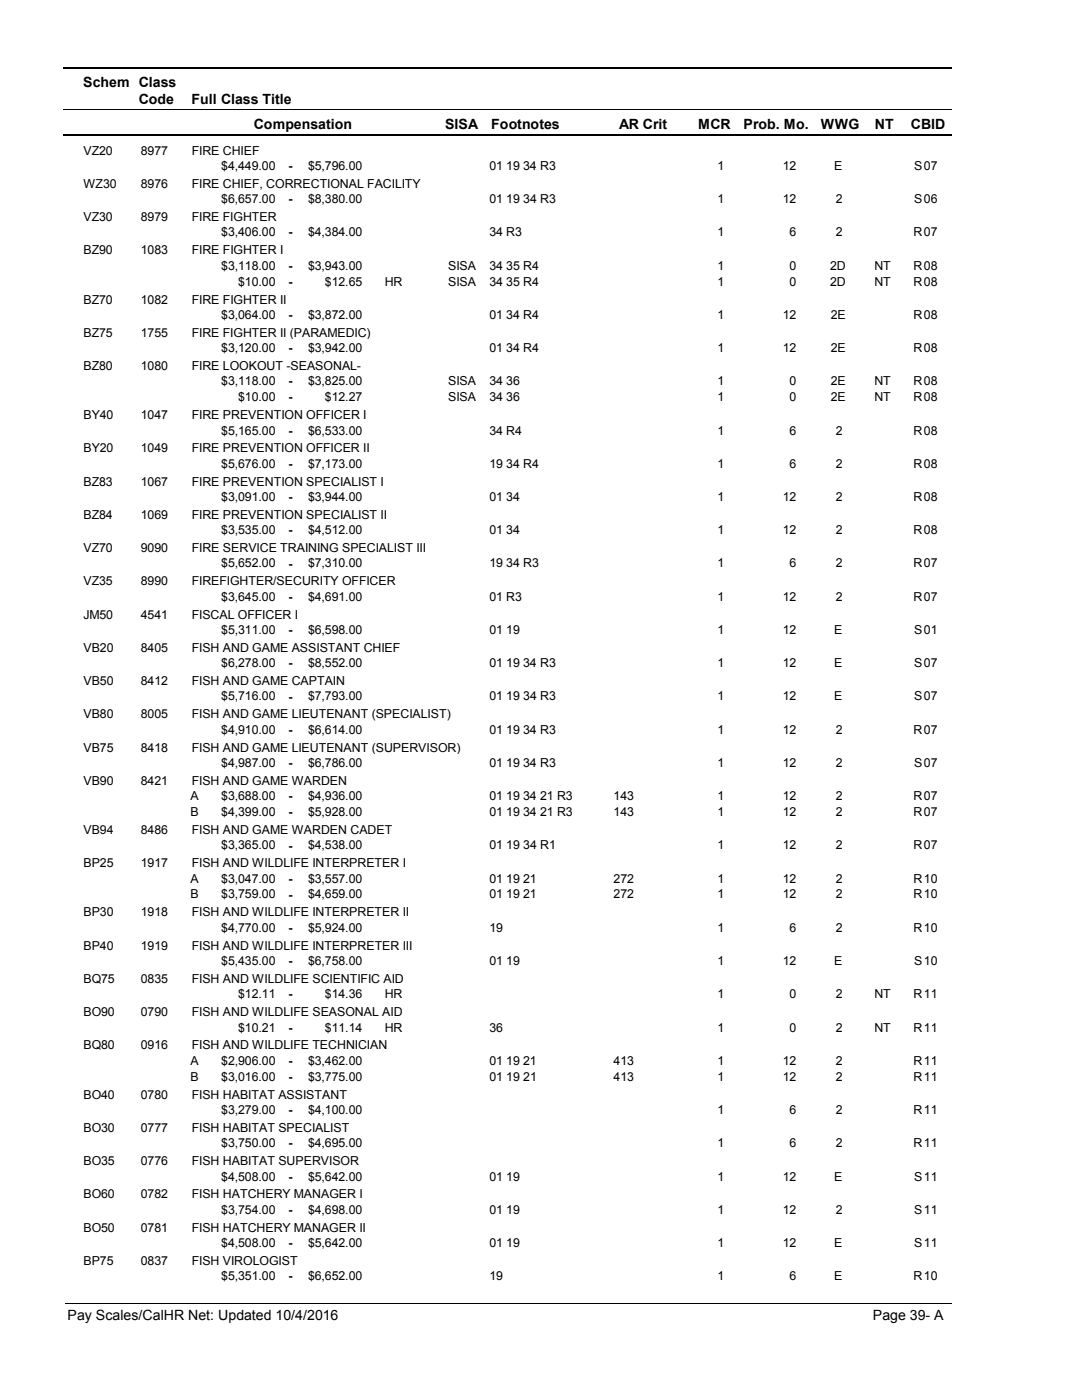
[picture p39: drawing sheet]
<svg xmlns="http://www.w3.org/2000/svg" width="216mm" height="279mm" viewBox="0 0 216 279" stroke-linecap="round" stroke-linejoin="round" font-family="sans-serif">
<defs><g id="words">
<g font-size="2.8">
<text x="16.6" y="17.3">Schem Class</text>
<text x="27.7" y="20.7">Code</text>
<text x="38.2" y="20.7">Full Class Title</text>
<text x="50.6" y="25.7">Compensation</text>
<text x="88.7" y="25.7">SISA</text>
<text x="98" y="25.7">Footnotes</text>
<text x="123.5" y="25.7">AR Crit</text>
<text x="139.2" y="25.7">MCR</text>
<text x="148.3" y="25.7">Prob. Mo.</text>
<text x="163.7" y="25.7">WWG</text>
<text x="174.5" y="25.7">NT</text>
<text x="181.6" y="25.7">CBID</text>
<text x="13.5" y="263.5">Pay Scales/CalHR Net: Updated 10/4/2016</text>
<text x="174.1" y="263.5">Page 39- A</text>
</g>
<g font-size="2.5">
<text x="16.6" y="30.8">VZ20</text>
<text x="28.1" y="30.8">8977</text>
<text x="38.2" y="30.8">FIRE CHIEF</text>
<text x="44.1" y="33.9">$4,449.00</text>
<text x="57.5" y="33.9">-</text>
<text x="61.4" y="33.9">$5,796.00</text>
<text x="97.6" y="33.9">01 19 34 R3</text>
<text x="143.1" y="33.9">1</text>
<text x="156.1" y="33.9">12</text>
<text x="166.3" y="33.9">E</text>
<text x="182.3" y="33.9">S</text>
<text x="184.2" y="33.9">07</text>
<text x="16.6" y="37.5">WZ30</text>
<text x="28.1" y="37.5">8976</text>
<text x="38.2" y="37.5">FIRE CHIEF, CORRECTIONAL FACILITY</text>
<text x="44.1" y="40.6">$6,657.00</text>
<text x="57.5" y="40.6">-</text>
<text x="61.4" y="40.6">$8,380.00</text>
<text x="97.6" y="40.6">01 19 34 R3</text>
<text x="143.1" y="40.6">1</text>
<text x="156.1" y="40.6">12</text>
<text x="166.6" y="40.6">2</text>
<text x="182.3" y="40.6">S</text>
<text x="184.2" y="40.6">06</text>
<text x="16.6" y="44.1">VZ30</text>
<text x="28.1" y="44.1">8979</text>
<text x="38.2" y="44.1">FIRE FIGHTER</text>
<text x="44.1" y="47.2">$3,406.00</text>
<text x="57.5" y="47.2">-</text>
<text x="61.4" y="47.2">$4,384.00</text>
<text x="97.6" y="47.2">34 R3</text>
<text x="143.1" y="47.2">1</text>
<text x="157.5" y="47.2">6</text>
<text x="166.6" y="47.2">2</text>
<text x="182.2" y="47.2">R</text>
<text x="184.2" y="47.2">07</text>
<text x="16.6" y="50.7">BZ90</text>
<text x="28.1" y="50.7">1083</text>
<text x="38.2" y="50.7">FIRE FIGHTER I</text>
<text x="44.1" y="53.8">$3,118.00</text>
<text x="57.5" y="53.9">-</text>
<text x="61.4" y="53.8">$3,943.00</text>
<text x="89.4" y="53.8">SISA</text>
<text x="97.6" y="53.8">34 35 R4</text>
<text x="143.1" y="53.8">1</text>
<text x="157.5" y="53.8">0</text>
<text x="165.5" y="53.8">2D</text>
<text x="174.4" y="53.8">NT</text>
<text x="182.2" y="53.8">R</text>
<text x="184.2" y="53.8">08</text>
<text x="47.5" y="57">$10.00</text>
<text x="57.5" y="57">-</text>
<text x="64.8" y="57">$12.65</text>
<text x="76.7" y="57">HR</text>
<text x="89.4" y="57">SISA</text>
<text x="97.6" y="57">34 35 R4</text>
<text x="143.1" y="57">1</text>
<text x="157.5" y="57">0</text>
<text x="165.5" y="57">2D</text>
<text x="174.4" y="57">NT</text>
<text x="182.2" y="57">R</text>
<text x="184.2" y="57">08</text>
<text x="16.6" y="60.6">BZ70</text>
<text x="28.1" y="60.6">1082</text>
<text x="38.2" y="60.6">FIRE FIGHTER II</text>
<text x="44.1" y="63.6">$3,064.00</text>
<text x="57.5" y="63.7">-</text>
<text x="61.4" y="63.6">$3,872.00</text>
<text x="97.6" y="63.6">01 34 R4</text>
<text x="143.1" y="63.6">1</text>
<text x="156.1" y="63.6">12</text>
<text x="165.7" y="63.6">2E</text>
<text x="182.2" y="63.6">R</text>
<text x="184.2" y="63.6">08</text>
<text x="16.6" y="67.2">BZ75</text>
<text x="28.1" y="67.2">1755</text>
<text x="38.2" y="67.2">FIRE FIGHTER II (PARAMEDIC)</text>
<text x="44.1" y="70.2">$3,120.00</text>
<text x="57.5" y="70.3">-</text>
<text x="61.4" y="70.2">$3,942.00</text>
<text x="97.6" y="70.2">01 34 R4</text>
<text x="143.1" y="70.2">1</text>
<text x="156.1" y="70.2">12</text>
<text x="165.7" y="70.2">2E</text>
<text x="182.2" y="70.2">R</text>
<text x="184.2" y="70.2">08</text>
<text x="16.6" y="73.8">BZ80</text>
<text x="28.1" y="73.8">1080</text>
<text x="38.2" y="73.8">FIRE LOOKOUT -SEASONAL-</text>
<text x="44.1" y="76.9">$3,118.00</text>
<text x="57.5" y="76.9">-</text>
<text x="61.4" y="76.9">$3,825.00</text>
<text x="89.4" y="76.9">SISA</text>
<text x="97.6" y="76.9">34 36</text>
<text x="143.1" y="76.9">1</text>
<text x="157.5" y="76.9">0</text>
<text x="165.7" y="76.9">2E</text>
<text x="174.4" y="76.9">NT</text>
<text x="182.2" y="76.9">R</text>
<text x="184.2" y="76.9">08</text>
<text x="16.6" y="83.7">BY40</text>
<text x="28.1" y="83.7">1047</text>
<text x="38.2" y="83.7">FIRE PREVENTION OFFICER I</text>
<text x="47.5" y="80.1">$10.00</text>
<text x="57.5" y="80.1">-</text>
<text x="64.8" y="80.1">$12.27</text>
<text x="89.4" y="80.1">SISA</text>
<text x="97.6" y="80.1">34 36</text>
<text x="143.1" y="80.1">1</text>
<text x="157.5" y="80.1">0</text>
<text x="165.7" y="80.1">2E</text>
<text x="174.4" y="80.1">NT</text>
<text x="182.2" y="80.1">R</text>
<text x="184.2" y="80.1">08</text>
<text x="44.1" y="86.7">$5,165.00</text>
<text x="57.5" y="86.8">-</text>
<text x="61.4" y="86.7">$6,533.00</text>
<text x="97.6" y="86.7">34 R4</text>
<text x="143.1" y="86.7">1</text>
<text x="157.5" y="86.7">6</text>
<text x="166.6" y="86.7">2</text>
<text x="182.2" y="86.7">R</text>
<text x="184.2" y="86.7">08</text>
<text x="16.6" y="90.3">BY20</text>
<text x="28.1" y="90.3">1049</text>
<text x="38.2" y="90.3">FIRE PREVENTION OFFICER II</text>
<text x="44.1" y="93.3">$5,676.00</text>
<text x="57.5" y="93.4">-</text>
<text x="61.4" y="93.3">$7,173.00</text>
<text x="97.6" y="93.3">19 34 R4</text>
<text x="143.1" y="93.3">1</text>
<text x="157.5" y="93.3">6</text>
<text x="166.6" y="93.3">2</text>
<text x="182.2" y="93.3">R</text>
<text x="184.2" y="93.3">08</text>
<text x="16.6" y="96.9">BZ83</text>
<text x="28.1" y="96.9">1067</text>
<text x="38.2" y="96.9">FIRE PREVENTION SPECIALIST I</text>
<text x="44.1" y="100">$3,091.00</text>
<text x="57.5" y="100">-</text>
<text x="61.4" y="100">$3,944.00</text>
<text x="97.6" y="100">01 34</text>
<text x="143.1" y="100">1</text>
<text x="156.1" y="100">12</text>
<text x="166.6" y="100">2</text>
<text x="182.2" y="100">R</text>
<text x="184.2" y="100">08</text>
<text x="16.6" y="103.6">BZ84</text>
<text x="28.1" y="103.6">1069</text>
<text x="38.2" y="103.6">FIRE PREVENTION SPECIALIST II</text>
<text x="44.1" y="106.6">$3,535.00</text>
<text x="57.5" y="106.7">-</text>
<text x="61.4" y="106.6">$4,512.00</text>
<text x="97.6" y="106.6">01 34</text>
<text x="143.1" y="106.6">1</text>
<text x="156.1" y="106.6">12</text>
<text x="166.6" y="106.6">2</text>
<text x="182.2" y="106.6">R</text>
<text x="184.2" y="106.6">08</text>
<text x="16.6" y="110.2">VZ70</text>
<text x="28.1" y="110.2">9090</text>
<text x="38.2" y="110.2">FIRE SERVICE TRAINING SPECIALIST III</text>
<text x="44.1" y="113.2">$5,652.00</text>
<text x="57.5" y="113.3">-</text>
<text x="61.4" y="113.2">$7,310.00</text>
<text x="97.6" y="113.2">19 34 R3</text>
<text x="143.1" y="113.2">1</text>
<text x="157.5" y="113.2">6</text>
<text x="166.6" y="113.2">2</text>
<text x="182.2" y="113.2">R</text>
<text x="184.2" y="113.2">07</text>
<text x="16.6" y="116.8">VZ35</text>
<text x="28.1" y="116.8">8990</text>
<text x="38.2" y="116.8">FIREFIGHTER/SECURITY OFFICER</text>
<text x="44.1" y="119.9">$3,645.00</text>
<text x="57.5" y="119.9">-</text>
<text x="61.4" y="119.9">$4,691.00</text>
<text x="97.6" y="119.9">01 R3</text>
<text x="143.1" y="119.9">1</text>
<text x="156.1" y="119.9">12</text>
<text x="166.6" y="119.9">2</text>
<text x="182.2" y="119.9">R</text>
<text x="184.2" y="119.9">07</text>
<text x="16.6" y="123.5">JM50</text>
<text x="28.1" y="123.5">4541</text>
<text x="38.2" y="123.5">FISCAL OFFICER I</text>
<text x="16.6" y="130.1">VB20</text>
<text x="28.1" y="130.1">8405</text>
<text x="38.2" y="130.1">FISH AND GAME ASSISTANT CHIEF</text>
<text x="44.1" y="126.5">$5,311.00</text>
<text x="57.5" y="126.6">-</text>
<text x="61.4" y="126.5">$6,598.00</text>
<text x="97.6" y="126.5">01 19</text>
<text x="143.1" y="126.5">1</text>
<text x="156.1" y="126.5">12</text>
<text x="166.3" y="126.5">E</text>
<text x="182.3" y="126.5">S</text>
<text x="184.2" y="126.5">01</text>
<text x="16.6" y="136.7">VB50</text>
<text x="28.1" y="136.7">8412</text>
<text x="38.2" y="136.7">FISH AND GAME CAPTAIN</text>
<text x="44.1" y="133.2">$6,278.00</text>
<text x="57.5" y="133.2">-</text>
<text x="61.4" y="133.2">$8,552.00</text>
<text x="97.6" y="133.2">01 19 34 R3</text>
<text x="143.1" y="133.2">1</text>
<text x="156.1" y="133.2">12</text>
<text x="166.3" y="133.2">E</text>
<text x="182.3" y="133.2">S</text>
<text x="184.2" y="133.2">07</text>
<text x="16.6" y="143.4">VB80</text>
<text x="28.1" y="143.4">8005</text>
<text x="38.2" y="143.4">FISH AND GAME LIEUTENANT (SPECIALIST)</text>
<text x="44.1" y="139.8">$5,716.00</text>
<text x="57.5" y="139.8">-</text>
<text x="61.4" y="139.8">$7,793.00</text>
<text x="97.6" y="139.8">01 19 34 R3</text>
<text x="143.1" y="139.8">1</text>
<text x="156.1" y="139.8">12</text>
<text x="166.3" y="139.8">E</text>
<text x="182.3" y="139.8">S</text>
<text x="184.2" y="139.8">07</text>
<text x="44.1" y="146.4">$4,910.00</text>
<text x="57.5" y="146.5">-</text>
<text x="61.4" y="146.4">$6,614.00</text>
<text x="97.6" y="146.4">01 19 34 R3</text>
<text x="143.1" y="146.4">1</text>
<text x="156.1" y="146.4">12</text>
<text x="166.6" y="146.4">2</text>
<text x="182.2" y="146.4">R</text>
<text x="184.2" y="146.4">07</text>
<text x="16.6" y="150">VB75</text>
<text x="28.1" y="150">8418</text>
<text x="38.2" y="150">FISH AND GAME LIEUTENANT (SUPERVISOR)</text>
<text x="44.1" y="153.1">$4,987.00</text>
<text x="57.5" y="153.1">-</text>
<text x="61.4" y="153.1">$6,786.00</text>
<text x="97.6" y="153.1">01 19 34 R3</text>
<text x="143.1" y="153.1">1</text>
<text x="156.1" y="153.1">12</text>
<text x="166.6" y="153.1">2</text>
<text x="182.3" y="153.1">S</text>
<text x="184.2" y="153.1">07</text>
<text x="16.6" y="156.6">VB90</text>
<text x="28.1" y="156.6">8421</text>
<text x="38" y="159.7">A</text>
<text x="38.2" y="156.6">FISH AND GAME WARDEN</text>
<text x="44.1" y="159.7">$3,688.00</text>
<text x="57.5" y="159.7">-</text>
<text x="61.4" y="159.7">$4,936.00</text>
<text x="97.6" y="159.7">01 19 34 21 R3</text>
<text x="122.4" y="159.7">143</text>
<text x="143.1" y="159.7">1</text>
<text x="156.1" y="159.7">12</text>
<text x="166.6" y="159.7">2</text>
<text x="182.2" y="159.7">R</text>
<text x="184.2" y="159.7">07</text>
<text x="16.6" y="166.5">VB94</text>
<text x="28.1" y="166.5">8486</text>
<text x="38" y="162.9">B</text>
<text x="38.2" y="166.5">FISH AND GAME WARDEN CADET</text>
<text x="44.1" y="162.9">$4,399.00</text>
<text x="57.5" y="162.9">-</text>
<text x="61.4" y="162.9">$5,928.00</text>
<text x="97.6" y="162.9">01 19 34 21 R3</text>
<text x="122.4" y="162.9">143</text>
<text x="143.1" y="162.9">1</text>
<text x="156.1" y="162.9">12</text>
<text x="166.6" y="162.9">2</text>
<text x="182.2" y="162.9">R</text>
<text x="184.2" y="162.9">07</text>
<text x="16.6" y="173.1">BP25</text>
<text x="28.1" y="173.1">1917</text>
<text x="38.2" y="173.1">FISH AND WILDLIFE INTERPRETER I</text>
<text x="44.1" y="169.5">$3,365.00</text>
<text x="57.5" y="169.6">-</text>
<text x="61.4" y="169.5">$4,538.00</text>
<text x="97.6" y="169.5">01 19 34 R1</text>
<text x="143.1" y="169.5">1</text>
<text x="156.1" y="169.5">12</text>
<text x="166.6" y="169.5">2</text>
<text x="182.2" y="169.5">R</text>
<text x="184.2" y="169.5">07</text>
<text x="38" y="176.1">A</text>
<text x="38" y="179.3">B</text>
<text x="44.1" y="176.1">$3,047.00</text>
<text x="44.1" y="179.3">$3,759.00</text>
<text x="57.5" y="176.2">-</text>
<text x="57.5" y="179.4">-</text>
<text x="61.4" y="176.1">$3,557.00</text>
<text x="61.4" y="179.3">$4,659.00</text>
<text x="97.6" y="176.1">01 19 21</text>
<text x="97.6" y="179.3">01 19 21</text>
<text x="122.4" y="176.1">272</text>
<text x="122.4" y="179.3">272</text>
<text x="143.1" y="176.1">1</text>
<text x="143.1" y="179.3">1</text>
<text x="156.1" y="176.1">12</text>
<text x="156.1" y="179.3">12</text>
<text x="166.6" y="176.1">2</text>
<text x="166.6" y="179.3">2</text>
<text x="182.2" y="176.1">R</text>
<text x="182.2" y="179.3">R</text>
<text x="184.2" y="176.1">10</text>
<text x="184.2" y="179.3">10</text>
<text x="16.6" y="182.9">BP30</text>
<text x="28.1" y="182.9">1918</text>
<text x="38.2" y="182.9">FISH AND WILDLIFE INTERPRETER II</text>
<text x="44.1" y="186">$4,770.00</text>
<text x="61.4" y="186">$5,924.00</text>
<text x="97.6" y="186">19</text>
<text x="143.1" y="186">1</text>
<text x="157.5" y="186">6</text>
<text x="166.6" y="186">2</text>
<text x="182.2" y="186">R</text>
<text x="184.2" y="186">10</text>
<text x="16.6" y="189.6">BP40</text>
<text x="28.1" y="189.6">1919</text>
<text x="38.2" y="189.6">FISH AND WILDLIFE INTERPRETER III</text>
<text x="57.5" y="186">-</text>
<text x="16.6" y="196.2">BQ75</text>
<text x="28.1" y="196.2">0835</text>
<text x="38.2" y="196.2">FISH AND WILDLIFE SCIENTIFIC AID</text>
<text x="44.1" y="192.6">$5,435.00</text>
<text x="57.5" y="192.7">-</text>
<text x="61.4" y="192.6">$6,758.00</text>
<text x="97.6" y="192.6">01 19</text>
<text x="143.1" y="192.6">1</text>
<text x="156.1" y="192.6">12</text>
<text x="166.3" y="192.6">E</text>
<text x="182.3" y="192.6">S</text>
<text x="184.2" y="192.6">10</text>
<text x="16.6" y="202.8">BO90</text>
<text x="28.1" y="202.8">0790</text>
<text x="38.2" y="202.8">FISH AND WILDLIFE SEASONAL AID</text>
<text x="47.5" y="199.2">$12.11</text>
<text x="57.5" y="199.3">-</text>
<text x="64.8" y="199.2">$14.36</text>
<text x="76.7" y="199.2">HR</text>
<text x="143.1" y="199.2">1</text>
<text x="157.5" y="199.2">0</text>
<text x="166.6" y="199.2">2</text>
<text x="174.4" y="199.2">NT</text>
<text x="182.2" y="199.2">R</text>
<text x="184.2" y="199.2">11</text>
<text x="16.6" y="209.5">BQ80</text>
<text x="28.1" y="209.5">0916</text>
<text x="38.2" y="209.5">FISH AND WILDLIFE TECHNICIAN</text>
<text x="47.5" y="205.9">$10.21</text>
<text x="57.5" y="205.9">-</text>
<text x="64.8" y="205.9">$11.14</text>
<text x="76.7" y="205.9">HR</text>
<text x="97.6" y="205.9">36</text>
<text x="143.1" y="205.9">1</text>
<text x="157.5" y="205.9">0</text>
<text x="166.6" y="205.9">2</text>
<text x="174.4" y="205.9">NT</text>
<text x="182.2" y="205.9">R</text>
<text x="184.2" y="205.9">11</text>
<text x="38" y="212.5">A</text>
<text x="38" y="215.7">B</text>
<text x="44.1" y="212.5">$2,906.00</text>
<text x="44.1" y="215.7">$3,016.00</text>
<text x="57.5" y="212.6">-</text>
<text x="57.5" y="215.7">-</text>
<text x="61.4" y="212.5">$3,462.00</text>
<text x="61.4" y="215.7">$3,775.00</text>
<text x="97.6" y="212.5">01 19 21</text>
<text x="97.6" y="215.7">01 19 21</text>
<text x="122.4" y="212.5">413</text>
<text x="122.4" y="215.7">413</text>
<text x="143.1" y="212.5">1</text>
<text x="143.1" y="215.7">1</text>
<text x="156.1" y="212.5">12</text>
<text x="156.1" y="215.7">12</text>
<text x="166.6" y="212.5">2</text>
<text x="166.6" y="215.7">2</text>
<text x="182.2" y="212.5">R</text>
<text x="182.2" y="215.7">R</text>
<text x="184.2" y="212.5">11</text>
<text x="184.2" y="215.7">11</text>
<text x="16.6" y="219.3">BO40</text>
<text x="28.1" y="219.3">0780</text>
<text x="38.2" y="219.3">FISH HABITAT ASSISTANT</text>
<text x="16.6" y="225.9">BO30</text>
<text x="28.1" y="225.9">0777</text>
<text x="38.2" y="225.9">FISH HABITAT SPECIALIST</text>
<text x="44.1" y="222.3">$3,279.00</text>
<text x="57.5" y="222.4">-</text>
<text x="61.4" y="222.3">$4,100.00</text>
<text x="143.1" y="222.3">1</text>
<text x="157.5" y="222.3">6</text>
<text x="166.6" y="222.3">2</text>
<text x="182.2" y="222.3">R</text>
<text x="184.2" y="222.3">11</text>
<text x="16.6" y="232.6">BO35</text>
<text x="28.1" y="232.6">0776</text>
<text x="38.2" y="232.6">FISH HABITAT SUPERVISOR</text>
<text x="44.1" y="229">$3,750.00</text>
<text x="57.5" y="229">-</text>
<text x="61.4" y="229">$4,695.00</text>
<text x="143.1" y="229">1</text>
<text x="157.5" y="229">6</text>
<text x="166.6" y="229">2</text>
<text x="182.2" y="229">R</text>
<text x="184.2" y="229">11</text>
<text x="16.6" y="239.2">BO60</text>
<text x="28.1" y="239.2">0782</text>
<text x="38.2" y="239.2">FISH HATCHERY MANAGER I</text>
<text x="44.1" y="235.6">$4,508.00</text>
<text x="57.5" y="235.6">-</text>
<text x="61.4" y="235.6">$5,642.00</text>
<text x="97.6" y="235.6">01 19</text>
<text x="143.1" y="235.6">1</text>
<text x="156.1" y="235.6">12</text>
<text x="166.3" y="235.6">E</text>
<text x="182.3" y="235.6">S</text>
<text x="184.2" y="235.6">11</text>
<text x="16.6" y="245.8">BO50</text>
<text x="28.1" y="245.8">0781</text>
<text x="38.2" y="245.8">FISH HATCHERY MANAGER II</text>
<text x="44.1" y="242.2">$3,754.00</text>
<text x="57.5" y="242.3">-</text>
<text x="61.4" y="242.2">$4,698.00</text>
<text x="97.6" y="242.2">01 19</text>
<text x="143.1" y="242.2">1</text>
<text x="156.1" y="242.2">12</text>
<text x="166.6" y="242.2">2</text>
<text x="182.3" y="242.2">S</text>
<text x="184.2" y="242.2">11</text>
<text x="44.1" y="248.9">$4,508.00</text>
<text x="57.5" y="248.9">-</text>
<text x="61.4" y="248.9">$5,642.00</text>
<text x="97.6" y="248.9">01 19</text>
<text x="143.1" y="248.9">1</text>
<text x="156.1" y="248.9">12</text>
<text x="166.3" y="248.9">E</text>
<text x="182.3" y="248.9">S</text>
<text x="184.2" y="248.9">11</text>
<text x="16.6" y="252.5">BP75</text>
<text x="28.1" y="252.5">0837</text>
<text x="38.2" y="252.5">FISH VIROLOGIST</text>
<text x="44.1" y="255.5">$5,351.00</text>
<text x="57.5" y="255.6">-</text>
<text x="61.4" y="255.5">$6,652.00</text>
<text x="97.6" y="255.5">19</text>
<text x="143.1" y="255.5">1</text>
<text x="157.5" y="255.5">6</text>
<text x="166.3" y="255.5">E</text>
<text x="182.2" y="255.5">R</text>
<text x="184.2" y="255.5">10</text>
</g>
</g></defs>
<path d="M12.7 13.5h177.1" fill="none" stroke="#000" stroke-width=".36"/>
<path d="M12.7 21.9h177.1" fill="none" stroke="#000" stroke-width=".2"/>
<path d="M12.7 27h177.1" fill="none" stroke="#000" stroke-width=".35"/>
<g fill="#fff">
<path d="M40.4 31.3h16.2v3h-16.2z" fill-rule="evenodd"/>
<path d="M183.9 31.3h4.1v3h-4.1z" fill-rule="evenodd"/>
<path d="M40.4 37.9h16.2v3h-16.2z" fill-rule="evenodd"/>
<path d="M183.9 37.9h4.1v3h-4.1z" fill-rule="evenodd"/>
<path d="M40.4 44.6h16.2v2.9h-16.2z" fill-rule="evenodd"/>
<path d="M183.9 44.6h4.1v2.9h-4.1z" fill-rule="evenodd"/>
<path d="M40.4 51.2h16.2v3h-16.2z" fill-rule="evenodd"/>
<path d="M183.9 51.2h4.1v3h-4.1z" fill-rule="evenodd"/>
<path d="M40.4 54.4h16.2v3h-16.2z" fill-rule="evenodd"/>
<path d="M183.9 54.4h4.1v3h-4.1z" fill-rule="evenodd"/>
<path d="M40.4 61h16.2v3h-16.2z" fill-rule="evenodd"/>
<path d="M183.9 61h4.1v3h-4.1z" fill-rule="evenodd"/>
<path d="M40.4 67.6h16.2v3h-16.2z" fill-rule="evenodd"/>
<path d="M183.9 67.6h4.1v3h-4.1z" fill-rule="evenodd"/>
<path d="M40.4 74.3h16.2v3h-16.2z" fill-rule="evenodd"/>
<path d="M183.9 74.3h4.1v3h-4.1z" fill-rule="evenodd"/>
<path d="M40.4 77.5h16.2v2.9h-16.2z" fill-rule="evenodd"/>
<path d="M183.9 77.5h4.1v2.9h-4.1z" fill-rule="evenodd"/>
<path d="M40.4 84.1h16.2v3h-16.2z" fill-rule="evenodd"/>
<path d="M183.9 84.1h4.1v3h-4.1z" fill-rule="evenodd"/>
<path d="M40.4 90.7h16.2v3h-16.2z" fill-rule="evenodd"/>
<path d="M183.9 90.7h4.1v3h-4.1z" fill-rule="evenodd"/>
<path d="M40.4 97.4h16.2v3h-16.2z" fill-rule="evenodd"/>
<path d="M183.9 97.4h4.1v3h-4.1z" fill-rule="evenodd"/>
<path d="M40.4 104h16.2v3h-16.2z" fill-rule="evenodd"/>
<path d="M183.9 104h4.1v3h-4.1z" fill-rule="evenodd"/>
<path d="M40.4 110.6h16.2v3h-16.2z" fill-rule="evenodd"/>
<path d="M183.9 110.6h4.1v3h-4.1z" fill-rule="evenodd"/>
<path d="M40.4 117.3h16.2v3h-16.2z" fill-rule="evenodd"/>
<path d="M183.9 117.3h4.1v3h-4.1z" fill-rule="evenodd"/>
<path d="M40.4 123.9h16.2v3h-16.2z" fill-rule="evenodd"/>
<path d="M183.9 123.9h4.1v3h-4.1z" fill-rule="evenodd"/>
<path d="M40.4 130.5h16.2v3h-16.2z" fill-rule="evenodd"/>
<path d="M183.9 130.5h4.1v3h-4.1z" fill-rule="evenodd"/>
<path d="M40.4 137.2h16.2v3h-16.2z" fill-rule="evenodd"/>
<path d="M183.9 137.2h4.1v3h-4.1z" fill-rule="evenodd"/>
<path d="M40.4 143.8h16.2v3h-16.2z" fill-rule="evenodd"/>
<path d="M183.9 143.8h4.1v3h-4.1z" fill-rule="evenodd"/>
<path d="M40.4 150.4h16.2v3h-16.2z" fill-rule="evenodd"/>
<path d="M183.9 150.4h4.1v3h-4.1z" fill-rule="evenodd"/>
<path d="M40.4 157.1h16.2v3h-16.2z" fill-rule="evenodd"/>
<path d="M183.9 157.1h4.1v3h-4.1z" fill-rule="evenodd"/>
<path d="M40.4 160.3h16.2v3h-16.2z" fill-rule="evenodd"/>
<path d="M183.9 160.3h4.1v3h-4.1z" fill-rule="evenodd"/>
<path d="M40.4 166.9h16.2v3h-16.2z" fill-rule="evenodd"/>
<path d="M183.9 166.9h4.1v3h-4.1z" fill-rule="evenodd"/>
<path d="M40.4 173.5h16.2v3h-16.2z" fill-rule="evenodd"/>
<path d="M183.9 173.5h4.1v3h-4.1z" fill-rule="evenodd"/>
<path d="M40.4 176.7h16.2v3h-16.2z" fill-rule="evenodd"/>
<path d="M183.9 176.7h4.1v3h-4.1z" fill-rule="evenodd"/>
<path d="M40.4 183.4h16.2v2.9h-16.2z" fill-rule="evenodd"/>
<path d="M183.9 183.4h4.1v2.9h-4.1z" fill-rule="evenodd"/>
<path d="M40.4 190h16.2v3h-16.2z" fill-rule="evenodd"/>
<path d="M183.9 190h4.1v3h-4.1z" fill-rule="evenodd"/>
<path d="M40.4 196.6h16.2v3h-16.2z" fill-rule="evenodd"/>
<path d="M183.9 196.6h4.1v3h-4.1z" fill-rule="evenodd"/>
<path d="M40.4 203.3h16.2v3h-16.2z" fill-rule="evenodd"/>
<path d="M183.9 203.3h4.1v3h-4.1z" fill-rule="evenodd"/>
<path d="M40.4 209.9h16.2v3h-16.2z" fill-rule="evenodd"/>
<path d="M183.9 209.9h4.1v3h-4.1z" fill-rule="evenodd"/>
<path d="M40.4 213.1h16.2v3h-16.2z" fill-rule="evenodd"/>
<path d="M183.9 213.1h4.1v3h-4.1z" fill-rule="evenodd"/>
<path d="M40.4 219.7h16.2v3h-16.2z" fill-rule="evenodd"/>
<path d="M183.9 219.7h4.1v3h-4.1z" fill-rule="evenodd"/>
<path d="M40.4 226.4h16.2v2.9h-16.2z" fill-rule="evenodd"/>
<path d="M183.9 226.4h4.1v2.9h-4.1z" fill-rule="evenodd"/>
<path d="M40.4 233h16.2v3h-16.2z" fill-rule="evenodd"/>
<path d="M183.9 233h4.1v3h-4.1z" fill-rule="evenodd"/>
<path d="M40.4 239.6h16.2v3h-16.2z" fill-rule="evenodd"/>
<path d="M183.9 239.6h4.1v3h-4.1z" fill-rule="evenodd"/>
<path d="M40.4 246.3h16.2v2.9h-16.2z" fill-rule="evenodd"/>
<path d="M183.9 246.3h4.1v2.9h-4.1z" fill-rule="evenodd"/>
<path d="M40.4 252.9h16.2v3h-16.2z" fill-rule="evenodd"/>
<path d="M183.9 252.9h4.1v3h-4.1z" fill-rule="evenodd"/>
</g>
<path d="M13.1 260.1h176.7" fill="none" stroke="#000" stroke-width=".2"/>
<use href="#words"/>
</svg>
